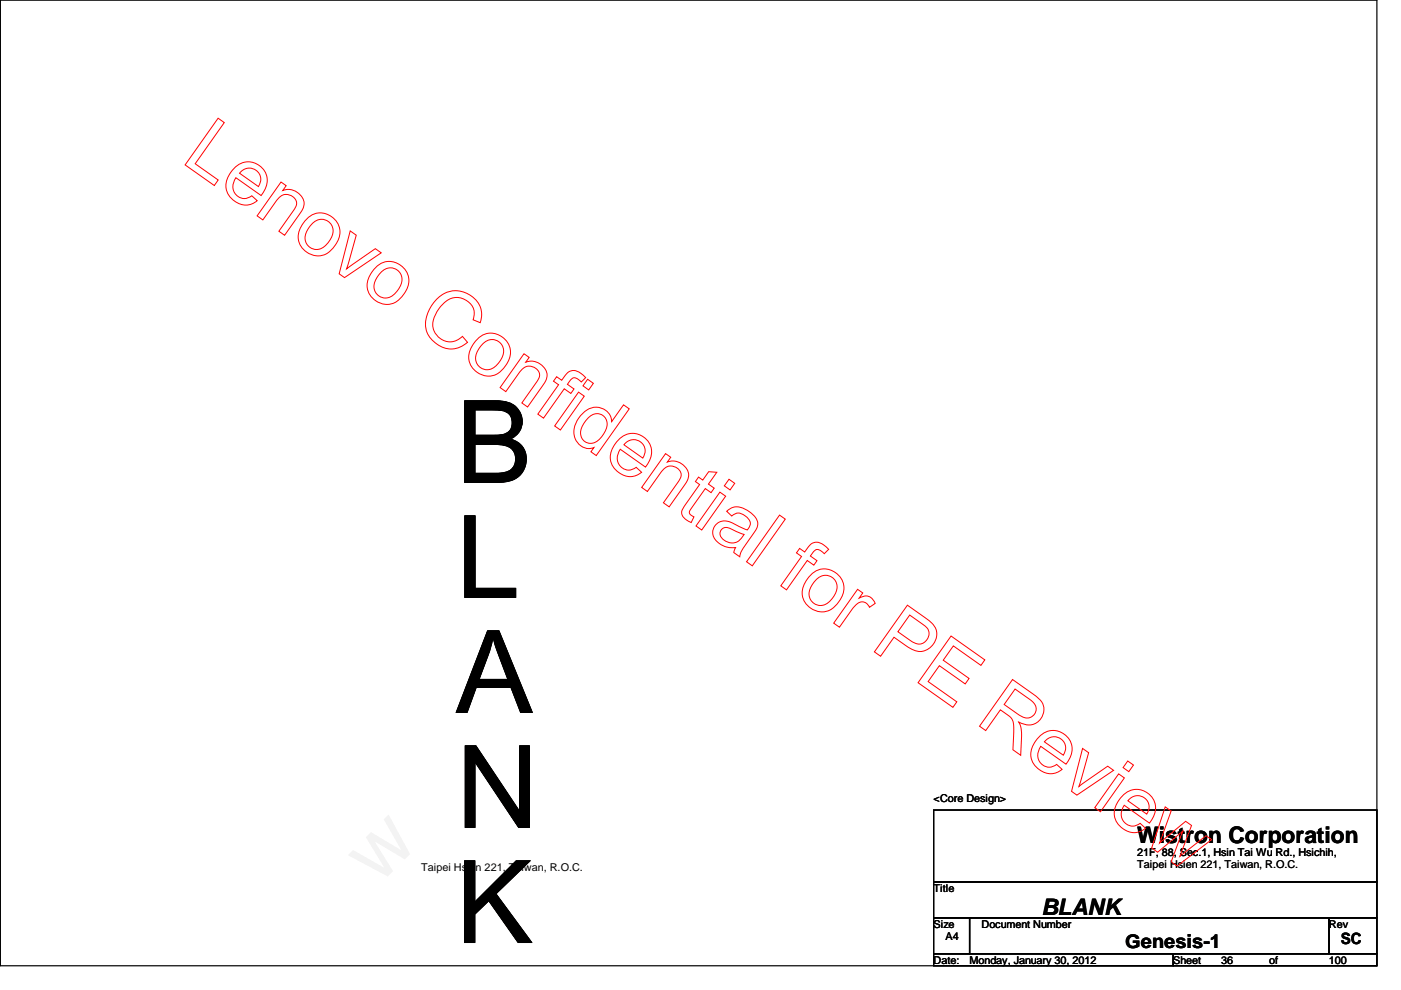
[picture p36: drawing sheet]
<svg xmlns="http://www.w3.org/2000/svg" width="297mm" height="210mm" viewBox="0 0 297 210" stroke-linecap="round" stroke-linejoin="round" font-family="sans-serif">
<defs><g id="words">
<g font-size="24.4">
<text x="96.7" y="102.3">B</text>
<text x="96.7" y="126.7">L</text>
<text x="96.7" y="151.1">A</text>
<text x="96.7" y="175.5">N</text>
<text x="96.7" y="199.9">K</text>
</g>
<g font-size="4.8">
<text x="241.1" y="178.8">Wistron Corporation</text>
<text x="220.8" y="194">BLANK</text>
</g>
<text font-size="4.1" x="238.6" y="200.9">Genesis-1</text>
<text font-size="3.3" x="284.3" y="200.2">SC</text>
<g font-size="2.3">
<text x="197.9" y="170">&lt;Core Design&gt;</text>
<text x="89.3" y="184.6">Taipei Hsien 221, Taiwan, R.O.C.</text>
<text x="241.1" y="181.4">21F, 88, Sec.1, Hsin Tai Wu Rd., Hsichih,</text>
<text x="241.1" y="184.1">Taipei Hsien 221, Taiwan, R.O.C.</text>
<text x="197.9" y="189.1">Title</text>
<text x="197.9" y="196.7">Size</text>
<text x="208.1" y="196.7">Document Number</text>
<text x="281.8" y="196.7">Rev</text>
<text x="200.5" y="199.2">A4</text>
<text x="197.9" y="204.3">Date:</text>
<text x="205.6" y="204.3">Monday, January 30, 2012</text>
<text x="248.7" y="204.3">Sheet</text>
<text x="258.9" y="204.3">36</text>
<text x="269.1" y="204.3">of</text>
<text x="281.8" y="204.3">100</text>
</g>
</g></defs>
<path d="M.1 0h291.8v204.8h-291.8zM197.9 171.7h94v15.3h-94zM197.9 187h94v7.6h-94zM197.9 194.6h7.7v7.6h-7.7zM205.6 194.6h76.2v7.6h-76.2zM281.8 194.6h10.1v7.6h-10.1zM197.9 202.2h50.8v2.6h-50.8zM248.7 202.2h43.2v2.6h-43.2z" fill="none" stroke="#000" stroke-width=".25"/>
<g fill="none" stroke="#f00" stroke-width=".21">
<path d="M46.2 25.1l1.4 .9-6.2 8.7 4.9 3.5-.9 1.1-6.2-4.3zM49.8 35.5a4 4 0 0 1 5.7 .1 4 4 0 0 1 0 5.7l-.1 .2-5.4-3.8a2.62 2.62 0 0 0-.4 2.9 2.62 2.62 0 0 0 2.6 1.5l1.2-.6 1.1 1.1a4.1 4.1 0 0 1-6.6-3.2 5.7 5.7 0 0 1 1.9-3.9zM51.1 36.4a2.44 2.44 0 0 1 3.3-.2 2.44 2.44 0 0 1 .4 3.4l-4-2.9zM59.6 38.6l1.1 .8-.7 1a3.3 3.3 0 0 1 4.4 3.3l-.7 1.4-3.4 4.8-1.2-.9 3.1-4.3a2.05 2.05 0 0 0 0-3 2.05 2.05 0 0 0-2.9 .1l-3.6 4.8-1.2-.8zM65.1 46.3a4.1 4.1 0 0 1 5.7 0 4.1 4.1 0 0 1 .3 5.7 4.1 4.1 0 0 1-6 1.5 4.1 4.1 0 0 1-.8-6.2zM66.3 47.3a2.53 2.53 0 0 1 3.6-.1 2.53 2.53 0 0 1 .2 3.5 3.4 3.4 0 0 1-3.4 2.2 2.59 2.59 0 0 1-1.5-4.2zM74.3 49l1.2 .9-2 7.1 6.1-4.3 1.2 .9-7.8 5.3-1.1-.8zM79.7 56.6a4.1 4.1 0 0 1 5.7 0 4.1 4.1 0 0 1 .3 5.7 4.1 4.1 0 0 1-6 1.5 4.1 4.1 0 0 1-.8-6.2zM81 57.6a2.53 2.53 0 0 1 3.5-.1 2.53 2.53 0 0 1 .2 3.5 3.4 3.4 0 0 1-3.4 2.2 2.59 2.59 0 0 1-1.5-4.2zM92.5 63.6a5.5 5.5 0 0 1 5.8-1.7 5.5 5.5 0 0 1 3.8 4.8l-.3 1.7-1.5-.6a3.6 3.6 0 0 0-1.1-3.9 3.6 3.6 0 0 0-4.1-.4 6.7 6.7 0 0 0-3.3 6 3.7 3.7 0 0 0 6.2 1.8l1.1 1.3a5.2 5.2 0 0 1-7.8-.8 5.6 5.6 0 0 1 .1-6.8zM101.3 71.8a4.1 4.1 0 0 1 5.6 0 4.1 4.1 0 0 1 .3 5.7 4.1 4.1 0 0 1-6 1.5 4.1 4.1 0 0 1-.7-6.2zM102.5 72.8a2.53 2.53 0 0 1 3.5-.1 2.53 2.53 0 0 1 .2 3.5 3.4 3.4 0 0 1-3.3 2.2 2.59 2.59 0 0 1-1.5-4.2z"/>
<path d="M111.1 75l1.1 .8-.7 1a3.3 3.3 0 0 1 4.4 3.3l-.7 1.4-3.3 4.8-1.3-.9 3.1-4.3a2.05 2.05 0 0 0 0-3 2.05 2.05 0 0 0-2.9 .1l-3.6 4.8-1.2-.8zM118 79.9l1.1 .7 .5-.7a2.33 2.33 0 0 1 4-.4l.6 .6-1 .9a1.79 1.79 0 0 0-1.8-.8l-1.1 1.3 1.4 1-.7 .9-1.4-1-4.4 6.3-1.2-.9 4.4-6.2-1-.8zM122.7 83.1l1.2 .9-5.1 7.2-1.2-.9zM123.4 87.8a3.5 3.5 0 0 1 3.7-1.4 3.5 3.5 0 0 1 2.6 3l2.5-3.6 1.2 .9-7 9.9-1.1-.8 .6-.9a3.4 3.4 0 0 1-3.4-1 3.4 3.4 0 0 1-.7-3.5l.6-1.3zM124.6 80.4l1.2 .9-1 1.4-1.2-.9zM124.8 88.5a2.27 2.27 0 0 1 3.1-.3 2.27 2.27 0 0 1 .5 3.1 4.2 4.2 0 0 1-3 2.7 2.27 2.27 0 0 1-2.1-1.2 2.27 2.27 0 0 1 .1-2.3zM131.3 93.1a4 4 0 0 1 5.7 0 4 4 0 0 1 0 5.7l-.1 .2-5.4-3.7a2.62 2.62 0 0 0-.4 2.9 2.62 2.62 0 0 0 2.6 1.4l1.2-.5 1.1 1a4.1 4.1 0 0 1-6.6-3.1 5.7 5.7 0 0 1 1.9-3.9zM132.6 94a2.44 2.44 0 0 1 3.3-.2 2.44 2.44 0 0 1 .4 3.3l-4-2.8zM141.1 96.2l1.1 .7-.7 1.1a3.3 3.3 0 0 1 4.4 3.2l-.6 1.5-3.4 4.8-1.2-.9 3-4.4a2.05 2.05 0 0 0 0-2.9 2.05 2.05 0 0 0-2.9 .1l-3.5 4.8-1.3-.9zM148.1 101.2l.9 .6 1.3-1.8 1.7 .1-1.8 2.5 1.2 .9-.6 1-1.3-.9-2.9 4.2a.93 .93 0 0 0-.4 .9 .93 .93 0 0 0 .7 .8l.2 .1-.6 1.2a2.49 2.49 0 0 1-2-2.4l.6-1.1 3.2-4.6-.9-.6zM152.6 104.3l1.2 .9-5 7.2-1.2-.9zM153.1 112.2a1.6 1.6 0 0 1 2 0l2.7 1.1a2.7 2.7 0 0 1-2.6 1.8 2.7 2.7 0 0 1-2.5-1.8l.1-.7z"/>
<path d="M154.1 108.4a3.2 3.2 0 0 1 4.4-.2 3.5 3.5 0 0 1 2.1 3.1l-.4 1.2-1.6 2.3a6.9 6.9 0 0 0-1.8 3.3l-1.2-.9 .4-1.1a4.4 4.4 0 0 1-4.9-2.9 2.63 2.63 0 0 1 1.4-2.5 2.63 2.63 0 0 1 2.8 .2l3.1 1.5a1.75 1.75 0 0 0-.4-3 1.94 1.94 0 0 0-2.9 0zM154.6 101.6l1.2 .9-1 1.4-1.2-.9zM165.3 109.2l1.2 .9-7 9.9-1.2-.9zM169.5 116.3l1.1 .7 .5-.7a2.33 2.33 0 0 1 4.1-.3l.5 .5-.9 .9a1.79 1.79 0 0 0-1.9-.8l-1.1 1.3 1.4 1-.7 .9-1.3-1-4.4 6.3-1.3-.9 4.4-6.2-1-.8zM172 121.8a4.1 4.1 0 0 1 5.6 0 4.1 4.1 0 0 1 .3 5.6 4.1 4.1 0 0 1-6 1.6 4.1 4.1 0 0 1-.8-6.2zM173.2 122.8a2.53 2.53 0 0 1 3.5-.2 2.53 2.53 0 0 1 .2 3.6 3.4 3.4 0 0 1-3.3 2.2 2.59 2.59 0 0 1-1.5-4.2zM181.8 125l1.1 .7-.7 1.1a2.13 2.13 0 0 1 3.4 1.1l-1.3 .9a1.72 1.72 0 0 0-1.4-1.2 1.72 1.72 0 0 0-1.7 .9l-3.2 4.5-1.2-.9zM192.4 128.3l3.7 2.7a4.4 4.4 0 0 1 2.5 3.6 3.7 3.7 0 0 1-2.1 3.2 3.7 3.7 0 0 1-3.8-.5l-3.2-2.2-2.8 4-1.3-.9zM192.9 130.4l2.5 1.8a2.33 2.33 0 0 1 1.6 2.4 2.17 2.17 0 0 1-3.6 1.4l-3-2.1zM201.6 134.9l7.2 5-.8 1.2-5.9-4.2-2.1 3.1 5.5 3.8-.9 1.2-5.4-3.9-2.4 3.4 6.1 4.3-.9 1.2-7.4-5.2zM214.7 144.1l4.4 3.1a4.1 4.1 0 0 1 2.2 3.2 3.3 3.3 0 0 1-1.8 3 3.3 3.3 0 0 1-3.5-.3 5.5 5.5 0 0 1 .6 3.1l-.2 3.9-1.6-1.1 .1-4.6a2.79 2.79 0 0 0-1.3-2.8l-1.5-1.1-3.1 4.4-1.3-.9zM215.2 146.1l3.1 2.2a2.06 2.06 0 0 1 .6 3.5 2.19 2.19 0 0 1-2.8-.2l-3.2-2.2z"/>
<path d="M220.5 156.1a4 4 0 0 1 5.7 0 4 4 0 0 1-.1 5.7l-.1 .2-5.3-3.8a2.62 2.62 0 0 0-.5 3 2.62 2.62 0 0 0 2.7 1.4l1.1-.5 1.2 1a4.1 4.1 0 0 1-6.7-3.1 5.7 5.7 0 0 1 2-3.9zM221.7 157a2.44 2.44 0 0 1 3.4-.2 2.44 2.44 0 0 1 .3 3.3l-4-2.8zM229.5 158.7l1.3 .9-2 7.1 6.1-4.2 1.2 .8-7.8 5.3-1.1-.8zM237.2 164.1l1.2 .8-5.1 7.2-1.2-.8zM238.2 168.6a4 4 0 0 1 5.7 0 4 4 0 0 1-.1 5.7l-.1 .2-5.3-3.8a2.62 2.62 0 0 0-.5 3 2.62 2.62 0 0 0 2.7 1.4l1.1-.5 1.2 1a4.1 4.1 0 0 1-6.7-3.2 5.7 5.7 0 0 1 2-3.8zM239.1 161.4l1.2 .8-1 1.4-1.2-.9zM239.4 169.5a2.44 2.44 0 0 1 3.4-.2 2.44 2.44 0 0 1 .3 3.3l-4-2.8zM247 171.1l1.3 .9-2.4 6.7 5.5-4.6 1.2 .9-2.4 6.6 5.5-4.4 1.2 .8-7.3 5.6-1.3-.9 2.5-6.5-5.4 4.5-1.2-.9z"/>
</g>
<use href="#words"/>
</svg>
